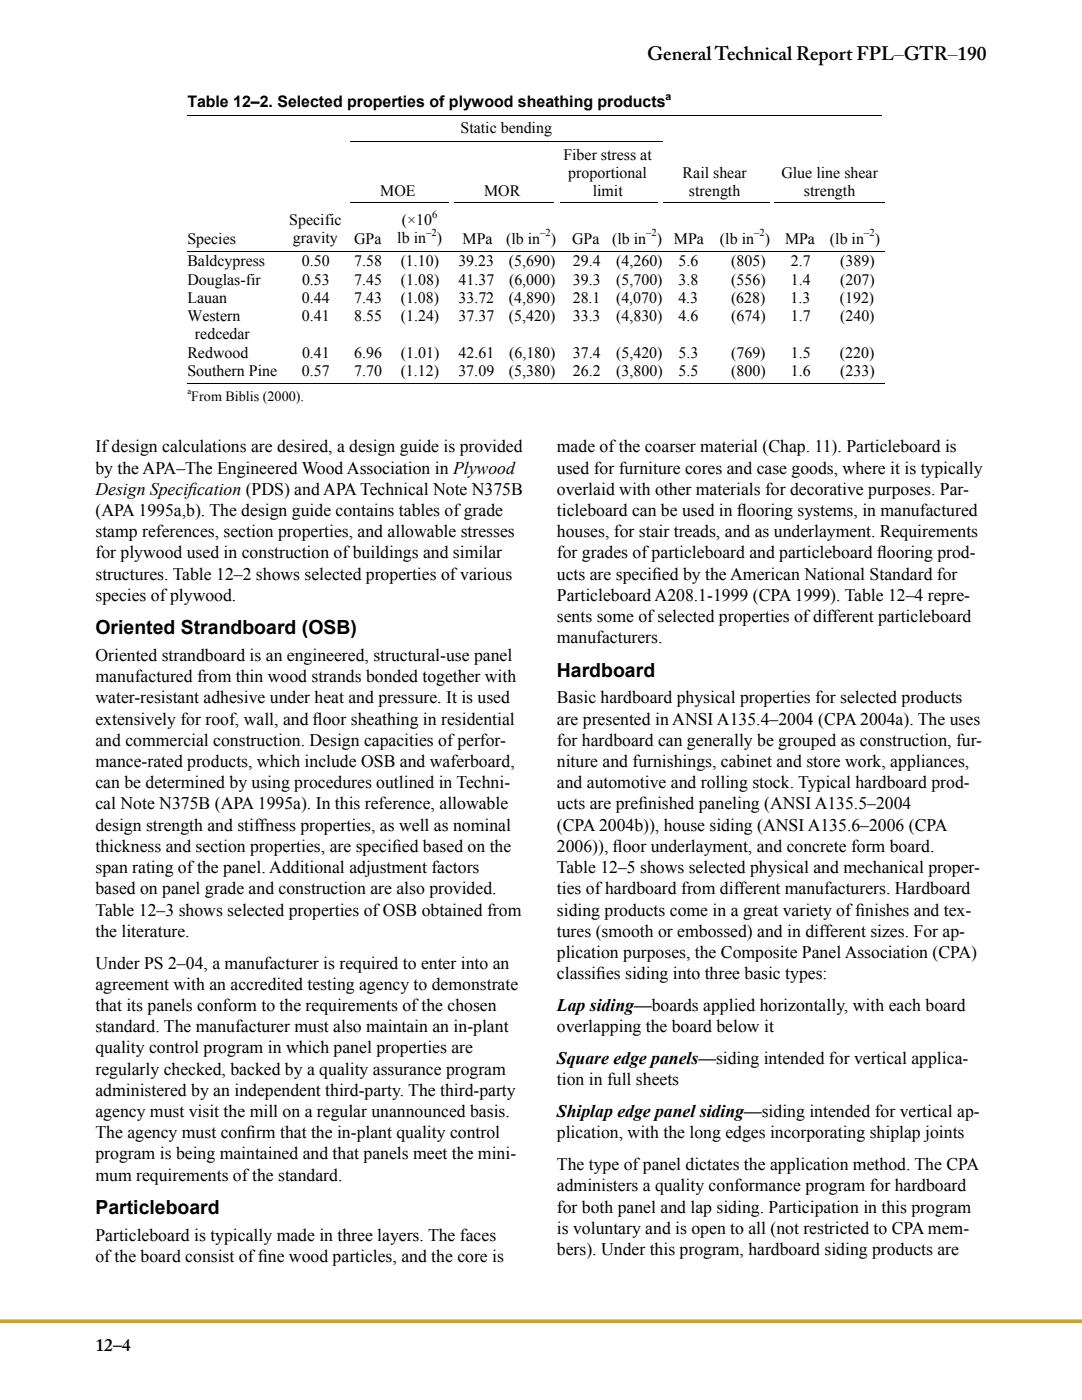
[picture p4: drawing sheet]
<svg xmlns="http://www.w3.org/2000/svg" width="216mm" height="279mm" viewBox="0 0 216 279" stroke-linecap="round" stroke-linejoin="round" font-family="sans-serif">
<defs><g id="words">
<g font-size="3.9">
<text x="129.1" y="12">General Technical Report FPL–GTR–190</text>
<text x="19" y="126.6">Oriented Strandboard (OSB)</text>
<text x="111.1" y="135.1">Hardboard</text>
<text x="19" y="242.3">Particleboard</text>
</g>
<g font-size="3.5">
<text x="19" y="90.3">If design calculations are desired, a design guide is provided</text>
<text x="19" y="94.5">by the APA–The Engineered Wood Association in Plywood</text>
<text x="111.1" y="90.3">made of the coarser material (Chap. 11). Particleboard is</text>
<text x="111.1" y="94.5">used for furniture cores and case goods, where it is typically</text>
<text x="19" y="98.8">Design Specif</text>
<text x="37.6" y="98.8">ication (PDS) and APA Technical Note N375B</text>
<text x="111.1" y="98.8">overlaid with other materials for decorative purposes. Par-</text>
<text x="19" y="103">(APA 1995a,b). The design guide contains tables of grade</text>
<text x="19" y="107.2">stamp references, section properties, and allowable stresses</text>
<text x="111.1" y="103">ticleboard can be used in f</text>
<text x="111.1" y="107.2">houses, for stair treads, and as underlayment. Requirements</text>
<text x="147.1" y="103">looring systems, in manufactured</text>
<text x="19" y="111.5">for plywood used in construction of buildings and similar</text>
<text x="111.1" y="111.5">for grades of particleboard and particleboard f</text>
<text x="175" y="111.5">looring prod-</text>
<text x="19" y="115.7">structures. Table 12–2 shows selected properties of various</text>
<text x="19" y="119.9">species of plywood.</text>
<text x="111.1" y="115.7">ucts are specif</text>
<text x="111.1" y="119.9">Particleboard A208.1-1999 (CPA 1999). Table 12–4 repre-</text>
<text x="130.1" y="115.7">ied by the American National Standard for</text>
<text x="111.1" y="124.2">sents some of selected properties of different particleboard</text>
<text x="19" y="131.9">Oriented strandboard is an engineered, structural-use panel</text>
<text x="111.1" y="128.4">manufacturers.</text>
<text x="19" y="136.1">manufactured from thin wood strands bonded together with</text>
<text x="19" y="140.4">water-resistant adhesive under heat and pressure. It is used</text>
<text x="111.1" y="140.4">Basic hardboard physical properties for selected products</text>
<text x="19" y="144.6">extensively for roof, wall, and f</text>
<text x="19" y="148.8">and commercial construction. Design capacities of perfor-</text>
<text x="62.5" y="144.6">loor sheathing in residential</text>
<text x="111.1" y="144.6">are presented in ANSI A135.4–2004 (CPA 2004a). The uses</text>
<text x="111.1" y="148.8">for hardboard can generally be grouped as construction, fur-</text>
<text x="19" y="153.1">mance-rated products, which include OSB and waferboard,</text>
<text x="111.1" y="153.1">niture and furnishings, cabinet and store work, appliances,</text>
<text x="19" y="157.3">can be determined by using procedures outlined in Techni-</text>
<text x="19" y="161.5">cal Note N375B (APA 1995a). In this reference, allowable</text>
<text x="111.1" y="157.3">and automotive and rolling stock. Typical hardboard prod-</text>
<text x="111.1" y="161.5">ucts are pref</text>
<text x="127.4" y="161.5">inished paneling (ANSI A135.5–2004</text>
<text x="19" y="165.8">design strength and stiffness properties, as well as nominal</text>
<text x="111.1" y="165.8">(CPA 2004b)), house siding (ANSI A135.6–2006 (CPA</text>
<text x="19" y="170">thickness and section properties, are specif</text>
<text x="78.2" y="170">ied based on the</text>
<text x="111.1" y="170">2006)), f</text>
<text x="122.3" y="170">loor underlayment, and concrete form board.</text>
<text x="19" y="174.2">span rating of the panel. Additional adjustment factors</text>
<text x="19" y="178.5">based on panel grade and construction are also provided.</text>
<text x="111.1" y="174.2">Table 12–5 shows selected physical and mechanical proper-</text>
<text x="111.1" y="178.5">ties of hardboard from different manufacturers. Hardboard</text>
<text x="19" y="182.7">Table 12–3 shows selected properties of OSB obtained from</text>
<text x="111.1" y="182.7">siding products come in a great variety of f</text>
<text x="170.7" y="182.7">inishes and tex-</text>
<text x="19" y="186.9">the literature.</text>
<text x="111.1" y="186.9">tures (smooth or embossed) and in different sizes. For ap-</text>
<text x="111.1" y="191.2">plication purposes, the Composite Panel Association (CPA)</text>
<text x="19" y="193.3">Under PS 2–04, a manufacturer is required to enter into an</text>
<text x="19" y="197.5">agreement with an accredited testing agency to demonstrate</text>
<text x="111.1" y="195.4">classif</text>
<text x="119" y="195.4">ies siding into three basic types:</text>
<text x="19" y="201.8">that its panels conform to the requirements of the chosen</text>
<text x="111.1" y="201.8">Lap siding—boards applied horizontally, with each board</text>
<text x="19" y="206">standard. The manufacturer must also maintain an in-plant</text>
<text x="111.1" y="206">overlapping the board below it</text>
<text x="19" y="210.2">quality control program in which panel properties are</text>
<text x="19" y="214.5">regularly checked, backed by a quality assurance program</text>
<text x="111.1" y="212.3">Square edge panels—siding intended for vertical applica-</text>
<text x="19" y="218.7">administered by an independent third-party. The third-party</text>
<text x="111.1" y="216.6">tion in full sheets</text>
<text x="19" y="222.9">agency must visit the mill on a regular unannounced basis.</text>
<text x="19" y="227.2">The agency must conf</text>
<text x="49.1" y="227.2">irm that the in-plant quality control</text>
<text x="111.1" y="222.9">Shiplap edge panel siding—siding intended for vertical ap-</text>
<text x="111.1" y="227.2">plication, with the long edges incorporating shiplap joints</text>
<text x="19" y="231.4">program is being maintained and that panels meet the mini-</text>
<text x="111.1" y="233.5">The type of panel dictates the application method. The CPA</text>
<text x="19" y="235.6">mum requirements of the standard.</text>
<text x="111.1" y="237.7">administers a quality conformance program for hardboard</text>
<text x="111.1" y="242">for both panel and lap siding. Participation in this program</text>
<text x="19" y="247.6">Particleboard is typically made in three layers. The faces</text>
<text x="19" y="251.9">of the board consist of f</text>
<text x="51.5" y="251.9">ine wood particles, and the core is</text>
<text x="111.1" y="246.2">is voluntary and is open to all (not restricted to CPA mem-</text>
<text x="111.1" y="250.4">bers). Under this program, hardboard siding products are</text>
<text x="19" y="269.6">12–4</text>
</g>
<g font-size="3.2">
<text x="37.4" y="21.5">Table 12–2. Selected properties of plywood sheathing products</text>
<text x="91.9" y="26.6">Static bending</text>
<text x="112.4" y="31.9">Fiber stress at</text>
<text x="113.4" y="35.5">proportional</text>
<text x="136.2" y="35.5">Rail shear</text>
<text x="155.9" y="35.5">Glue line shear</text>
<text x="75.9" y="39.2">MOE</text>
<text x="96.6" y="39.2">MOR</text>
<text x="118.3" y="39.2">limit</text>
<text x="137.5" y="39.2">strength</text>
<text x="160.4" y="39.2">strength</text>
<text x="57.7" y="44.9">Specific</text>
<text x="80.2" y="44.9">(×10</text>
<text x="37.4" y="48.6">Species</text>
<text x="37.4" y="53.1">Baldcypress</text>
<text x="58.4" y="48.6">gravity</text>
<text x="60.2" y="53.1">0.50</text>
<text x="70.7" y="48.6">GPa</text>
<text x="70.7" y="53.1">7.58</text>
<text x="79.3" y="48.6">lb in )</text>
<text x="80" y="53.1">(1.10)</text>
<text x="91.5" y="53.1">39.23</text>
<text x="92.3" y="48.6">MPa</text>
<text x="101" y="48.6">(lb in )</text>
<text x="101.6" y="53.1">(5,690)</text>
<text x="114.2" y="48.6">GPa</text>
<text x="114.3" y="53.1">29.4</text>
<text x="122.1" y="48.6">(lb in )</text>
<text x="122.9" y="53.1">(4,260)</text>
<text x="134.5" y="48.6">MPa</text>
<text x="135.4" y="53.1">5.6</text>
<text x="143.7" y="48.6">(lb in )</text>
<text x="145.9" y="53.1">(805)</text>
<text x="156.6" y="48.6">MPa</text>
<text x="157.8" y="53.1">2.7</text>
<text x="165.6" y="48.6">(lb in )</text>
<text x="167.6" y="53.1">(389)</text>
<text x="37.4" y="56.8">Douglas-fir</text>
<text x="60.3" y="56.8">0.53</text>
<text x="70.7" y="56.8">7.45</text>
<text x="80" y="56.8">(1.08)</text>
<text x="91.5" y="56.8">41.37</text>
<text x="101.6" y="56.8">(6,000)</text>
<text x="114.3" y="56.8">39.3</text>
<text x="122.9" y="56.8">(5,700)</text>
<text x="135.4" y="56.8">3.8</text>
<text x="145.9" y="56.8">(556)</text>
<text x="157.8" y="56.8">1.4</text>
<text x="167.6" y="56.8">(207)</text>
<text x="37.4" y="60.4">Lauan</text>
<text x="37.4" y="64.1">Western</text>
<text x="60.2" y="60.4">0.44</text>
<text x="60.2" y="64.1">0.41</text>
<text x="70.7" y="60.4">7.43</text>
<text x="70.7" y="64.1">8.55</text>
<text x="80" y="60.4">(1.08)</text>
<text x="80" y="64.1">(1.24)</text>
<text x="91.5" y="60.4">33.72</text>
<text x="91.5" y="64.1">37.37</text>
<text x="101.5" y="60.4">(4,890)</text>
<text x="101.6" y="64.1">(5,420)</text>
<text x="114.3" y="60.4">28.1</text>
<text x="114.3" y="64.1">33.3</text>
<text x="122.9" y="60.4">(4,070)</text>
<text x="122.9" y="64.1">(4,830)</text>
<text x="135.4" y="60.4">4.3</text>
<text x="135.4" y="64.1">4.6</text>
<text x="145.9" y="60.4">(628)</text>
<text x="145.9" y="64.1">(674)</text>
<text x="157.8" y="60.4">1.3</text>
<text x="157.8" y="64.1">1.7</text>
<text x="167.6" y="60.4">(192)</text>
<text x="167.6" y="64.1">(240)</text>
<text x="37.4" y="71.4">Redwood</text>
<text x="38.9" y="67.7">redcedar</text>
<text x="60.3" y="71.4">0.41</text>
<text x="70.7" y="71.4">6.96</text>
<text x="80" y="71.4">(1.01)</text>
<text x="91.5" y="71.4">42.61</text>
<text x="101.6" y="71.4">(6,180)</text>
<text x="114.3" y="71.4">37.4</text>
<text x="122.9" y="71.4">(5,420)</text>
<text x="135.4" y="71.4">5.3</text>
<text x="145.9" y="71.4">(769)</text>
<text x="157.8" y="71.4">1.5</text>
<text x="167.6" y="71.4">(220)</text>
<text x="37.4" y="75">Southern Pine</text>
<text x="60.2" y="75">0.57</text>
<text x="70.7" y="75">7.70</text>
<text x="80" y="75">(1.12)</text>
<text x="91.5" y="75">37.09</text>
<text x="101.6" y="75">(5,380)</text>
<text x="114.3" y="75">26.2</text>
<text x="122.9" y="75">(3,800)</text>
<text x="135.4" y="75">5.5</text>
<text x="145.9" y="75">(800)</text>
<text x="157.8" y="75">1.6</text>
<text x="167.6" y="75">(233)</text>
</g>
<text font-size="2.8" x="38.2" y="79.9">From Biblis (2000).</text>
<g font-size="2.1">
<text x="132.8" y="19.9">a</text>
<text x="85" y="47.2">–2</text>
<text x="86.2" y="43.5">6</text>
<text x="107.8" y="47.2">–2</text>
<text x="128.9" y="47.2">–2</text>
<text x="150.5" y="47.2">–2</text>
<text x="172.4" y="47.2">–2</text>
</g>
<text font-size="1.8" x="37.4" y="78.7">a</text>
</g></defs>
<path d="M0 263.7h215.9" fill="none" stroke="#c9a32f" stroke-width=".71" stroke-linecap="butt"/>
<path d="M37.4 23h138.6M69.8 28.2h62.4M37.4 50.2h139.1M69.8 40.4h19.7M90.5 40.4h20M111.8 40.4h19.5M132.2 40.4h21.3M154.6 40.4h21.9M37.4 76.6h139.1" fill="none" stroke="#000" stroke-width=".2"/>
<use href="#words"/>
</svg>
